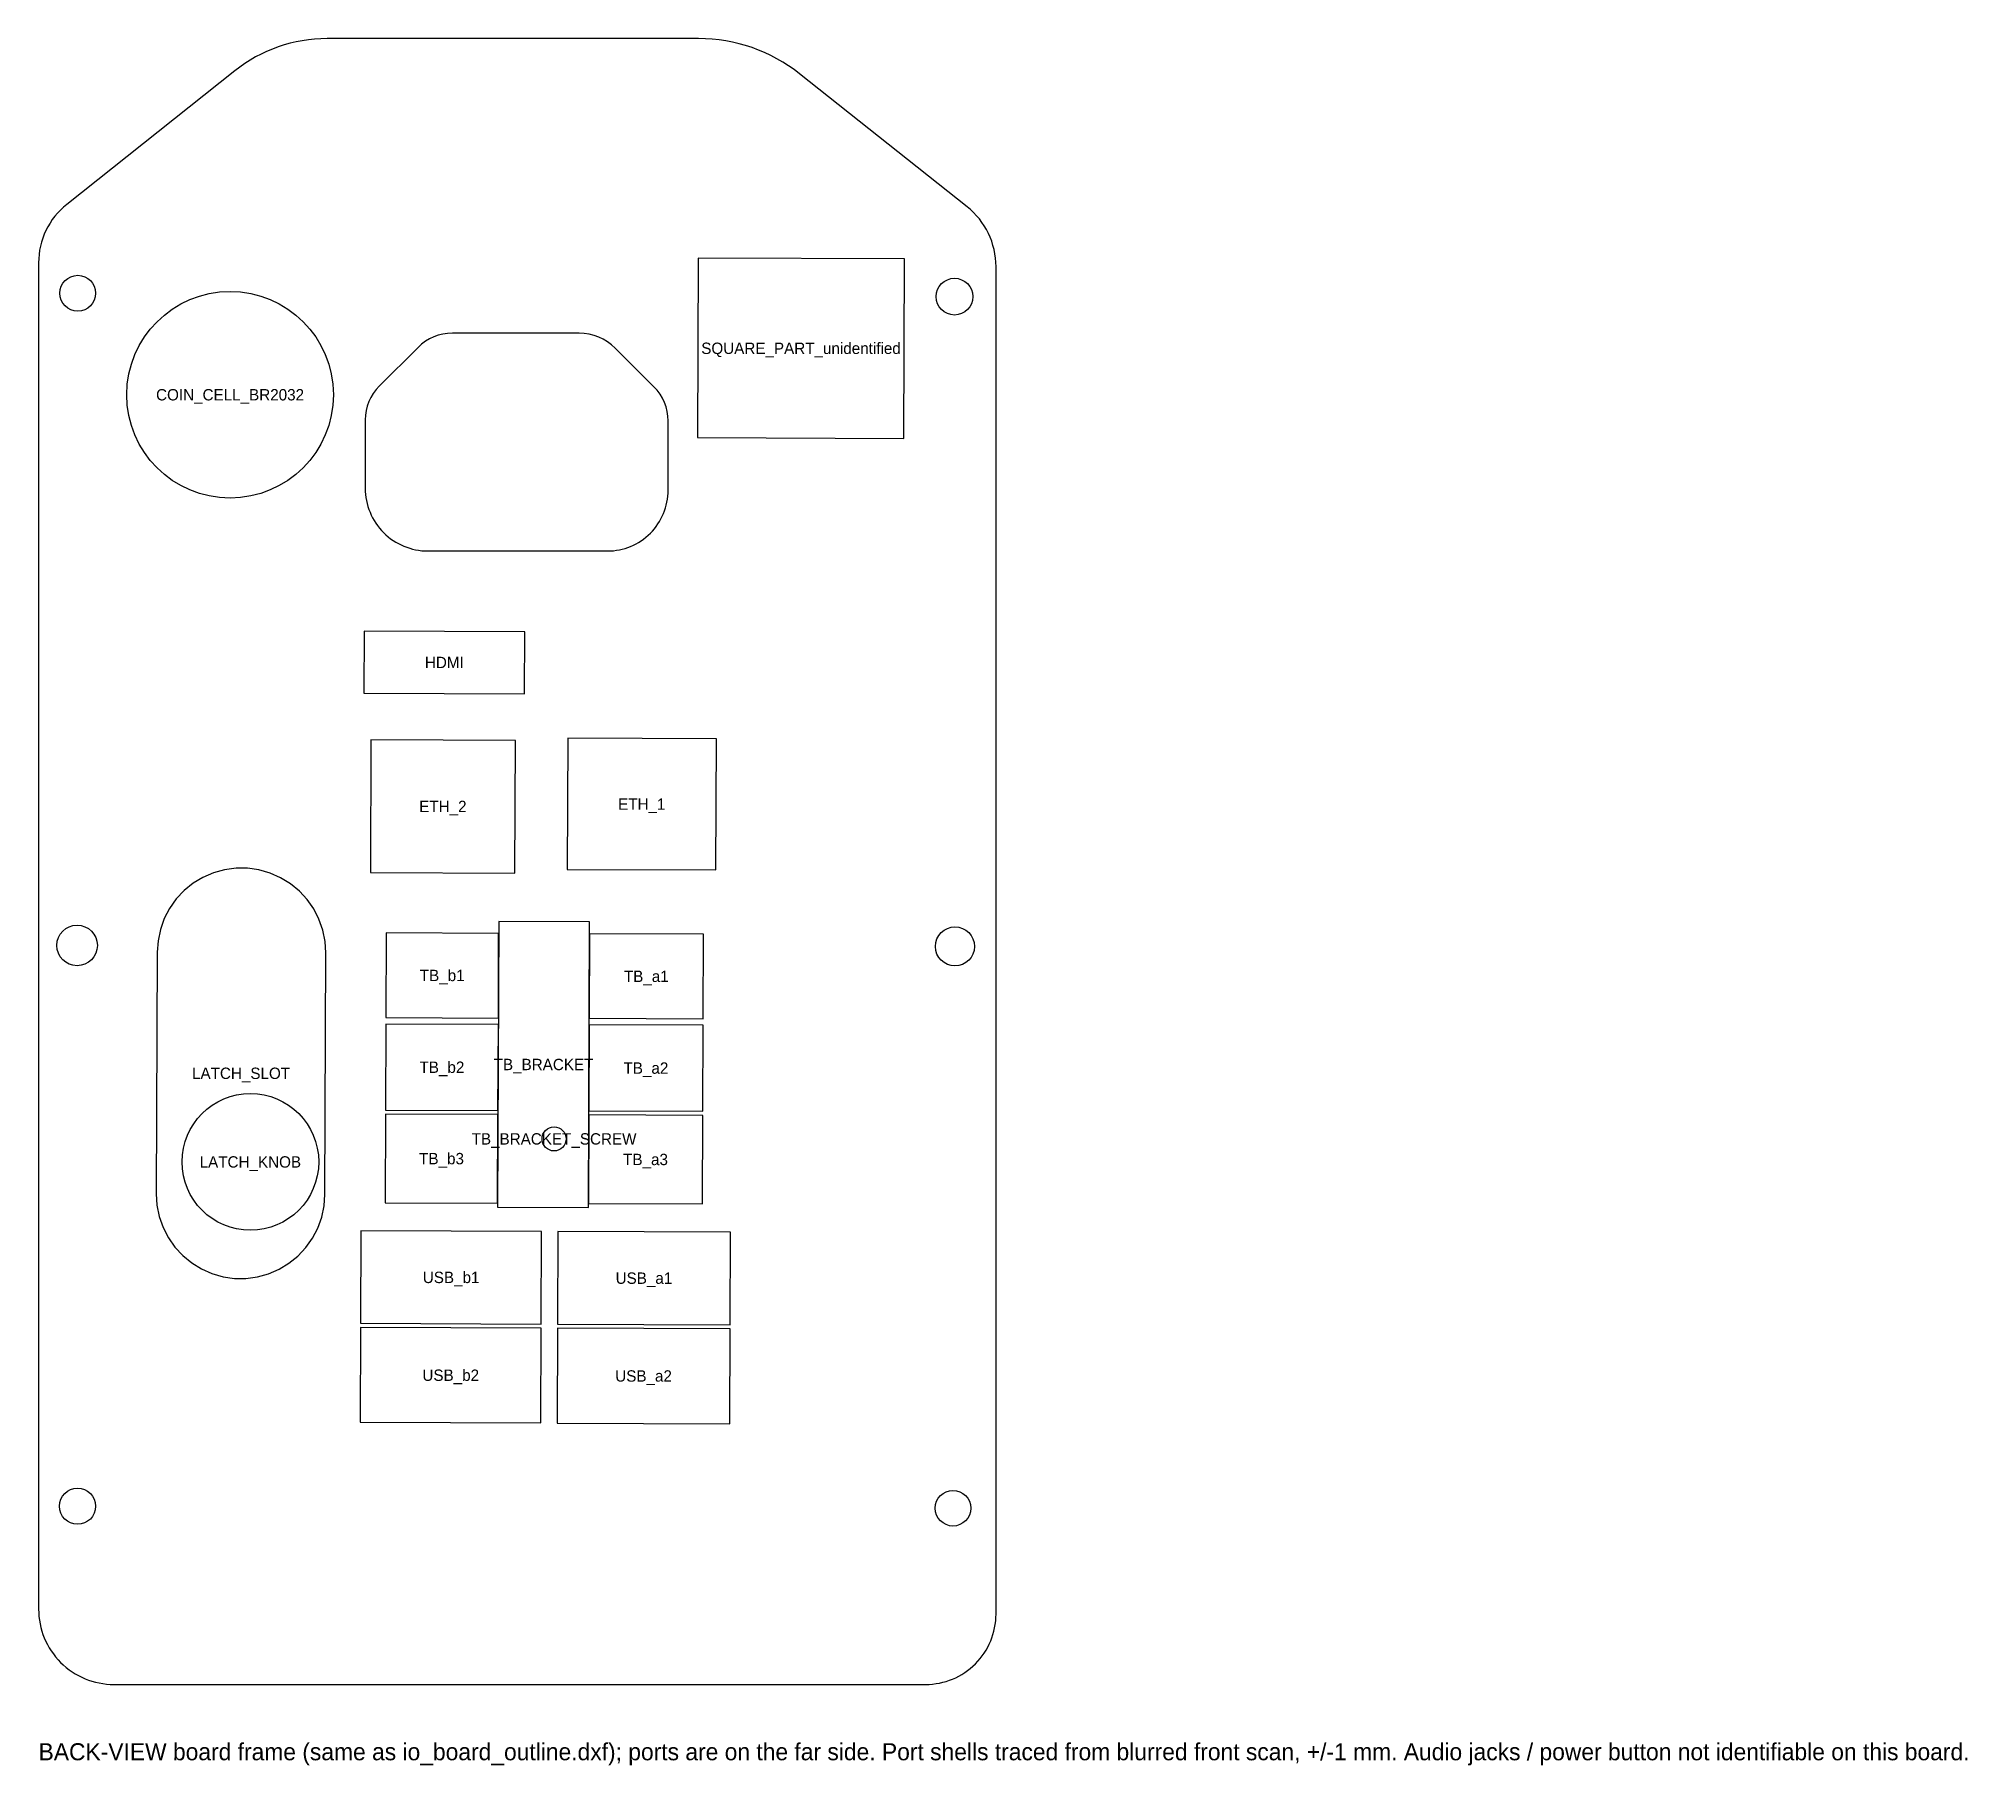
# Model space of a CAD drawing. Header units: millimetres. Extents: x 0 to 203, y -9 to 174.
import ezdxf
from ezdxf.enums import TextEntityAlignment as Align

# ---------------------------------------------------------------- set-up
doc = ezdxf.new("R2010")
doc.units = ezdxf.units.MM
for name, color, linetype in [('BOARD_OUTLINE', 7, 'Continuous'), ('LATCH_SLIDER', 30, 'Continuous'), ('MOUNT_HOLES', 1, 'Continuous'), ('NOTES', 7, 'Continuous'), ('OTHER_COMPONENTS', 9, 'Continuous'), ('PORT_ETHERNET', 3, 'Continuous'), ('PORT_HDMI', 1, 'Continuous'), ('PORT_THUNDERBOLT', 5, 'Continuous'), ('PORT_USB_A', 6, 'Continuous'), ('POWER_PLUG_CUTOUT', 4, 'Continuous'), ('TB_CENTRE_BRACKET', 8, 'Continuous')]:
    doc.layers.add(name, color=color, linetype=linetype)

msp = doc.modelspace()

# ---------------------------------------------------------------- linework, layer by layer
at = {"layer": 'BOARD_OUTLINE'}
msp.add_lwpolyline([(0, 7.94, 0.414214), (7.94, 0), (93.58, 0, 0.414214), (101, 7.43), (101, 149.56, 0.228871), (97.95, 155.88), (80.27, 169.91, 0.169293), (69.63, 173.62), (30.44, 173.62, 0.169586), (20.69, 170.22), (2.97, 156.13, 0.228571), (0, 149.97)], format="xyb", close=True, dxfattribs=at)
at = {"layer": 'LATCH_SLIDER'}
msp.add_lwpolyline([(30.31, 77.17), (30.23, 78.38), (29.98, 79.58), (29.58, 80.72), (29.03, 81.81), (28.33, 82.8), (27.51, 83.7), (26.57, 84.47), (25.53, 85.1), (24.42, 85.59), (23.25, 85.93), (22.05, 86.1), (20.83, 86.1), (19.63, 85.94), (18.46, 85.62), (17.34, 85.14), (16.3, 84.51), (15.36, 83.74), (14.53, 82.86), (13.82, 81.87), (13.26, 80.79), (12.85, 79.64), (12.6, 78.45), (12.51, 77.24), (12.41, 51.77), (12.49, 50.55), (12.73, 49.36), (13.13, 48.21), (13.69, 47.13), (14.38, 46.13), (15.21, 45.24), (16.15, 44.47), (17.18, 43.83), (18.29, 43.34), (19.46, 43.01), (20.67, 42.84), (21.88, 42.83), (23.08, 42.99), (24.25, 43.32), (25.37, 43.8), (26.41, 44.43), (27.36, 45.19), (28.19, 46.08), (28.89, 47.07), (29.46, 48.15), (29.87, 49.29), (30.12, 50.48), (30.21, 51.7)], close=True, dxfattribs=at)
msp.add_circle((22.34, 55.12), 7.21, dxfattribs=at)
at = {"layer": 'MOUNT_HOLES'}
for centre, radius in [((4.13, 146.76), 1.89), ((96.62, 146.4), 1.94), ((4.06, 77.96), 2.14), ((96.67, 77.85), 2.06), ((4.11, 18.8), 1.91), ((96.46, 18.59), 1.88)]:
    msp.add_circle(centre, radius, dxfattribs=at)
at = {"layer": 'OTHER_COMPONENTS'}
msp.add_lwpolyline([(91.36, 150.38), (69.58, 150.46), (69.5, 131.53), (91.28, 131.44)], close=True, dxfattribs=at)
msp.add_circle((20.2, 136.05), 10.9, dxfattribs=at)
at = {"layer": 'PORT_ETHERNET'}
for points in [[(71.5, 99.76), (55.82, 99.82), (55.76, 85.98), (71.44, 85.92)], [(50.31, 99.59), (35.05, 99.65), (35, 85.64), (50.25, 85.58)]]:
    msp.add_lwpolyline(points, close=True, dxfattribs=at)
at = {"layer": 'PORT_HDMI'}
msp.add_lwpolyline([(51.29, 111.05), (34.34, 111.12), (34.31, 104.58), (51.26, 104.51)], close=True, dxfattribs=at)
at = {"layer": 'PORT_THUNDERBOLT'}
for points in [[(48.53, 79.22), (36.67, 79.27), (36.63, 70.35), (48.5, 70.3)], [(70.14, 79.14), (58.11, 79.18), (58.08, 70.27), (70.11, 70.22)], [(48.5, 69.63), (36.63, 69.67), (36.6, 60.59), (48.46, 60.54)], [(70.11, 69.54), (58.07, 69.59), (58.04, 60.5), (70.07, 60.46)], [(48.46, 60.12), (36.59, 60.16), (36.56, 50.82), (48.42, 50.78)], [(70.07, 60.03), (58.04, 60.08), (58, 50.74), (70.03, 50.69)]]:
    msp.add_lwpolyline(points, close=True, dxfattribs=at)
at = {"layer": 'PORT_USB_A'}
for points in [[(53.07, 47.79), (34, 47.86), (33.97, 38.1), (53.03, 38.02)], [(72.99, 47.71), (54.77, 47.78), (54.73, 38.01), (72.95, 37.94)], [(53.03, 37.6), (33.96, 37.67), (33.93, 27.65), (52.99, 27.58)], [(72.95, 37.52), (54.73, 37.59), (54.69, 27.57), (72.91, 27.5)]]:
    msp.add_lwpolyline(points, close=True, dxfattribs=at)
at = {"layer": 'POWER_PLUG_CUTOUT'}
msp.add_lwpolyline([(34.46, 126.18, 0.414214), (41.07, 119.57), (60.01, 119.57, 0.414214), (66.41, 125.97), (66.41, 133.3, 0.198912), (64.92, 136.89), (60.84, 140.97, 0.198912), (57.03, 142.55), (43.65, 142.55, 0.198912), (40.03, 141.05), (35.94, 136.96, 0.198912), (34.46, 133.39)], format="xyb", close=True, dxfattribs=at)
at = {"layer": 'TB_CENTRE_BRACKET'}
msp.add_lwpolyline([(58.12, 80.46), (48.54, 80.49), (48.42, 50.35), (58, 50.31)], close=True, dxfattribs=at)
msp.add_circle((54.38, 57.55), 1.27, dxfattribs=at)

# ---------------------------------------------------------------- texts
at = {"layer": 'NOTES'}
for s, p in [('SQUARE_PART_unidentified', (80.43, 140.95)), ('COIN_CELL_BR2032', (20.2, 136.05)), ('HDMI', (42.8, 107.81)), ('ETH_2', (42.65, 92.62)), ('ETH_1', (63.63, 92.87)), ('TB_b1', (42.58, 74.79)), ('TB_a1', (64.11, 74.7)), ('TB_b2', (42.55, 65.11)), ('TB_BRACKET', (53.27, 65.4)), ('TB_a2', (64.07, 65.02)), ('LATCH_SLOT', (21.36, 64.47)), ('TB_BRACKET_SCREW', (54.38, 57.55)), ('LATCH_KNOB', (22.34, 55.12)), ('TB_b3', (42.51, 55.47)), ('TB_a3', (64.03, 55.38)), ('USB_b1', (43.52, 42.94)), ('USB_a1', (63.86, 42.86)), ('USB_b2', (43.48, 32.62)), ('USB_a2', (63.82, 32.54))]:
    msp.add_text(s, height=1.2, dxfattribs=at).set_placement(p, align=Align.MIDDLE_CENTER)
msp.add_text('BACK-VIEW board frame (same as io_board_outline.dxf); ports are on the far side. Port shells traced from blurred front scan, +/-1 mm. Audio jacks / power button not identifiable on this board.', height=1.8, dxfattribs=at).set_placement((0, -8))

doc.saveas('drawing.dxf')
